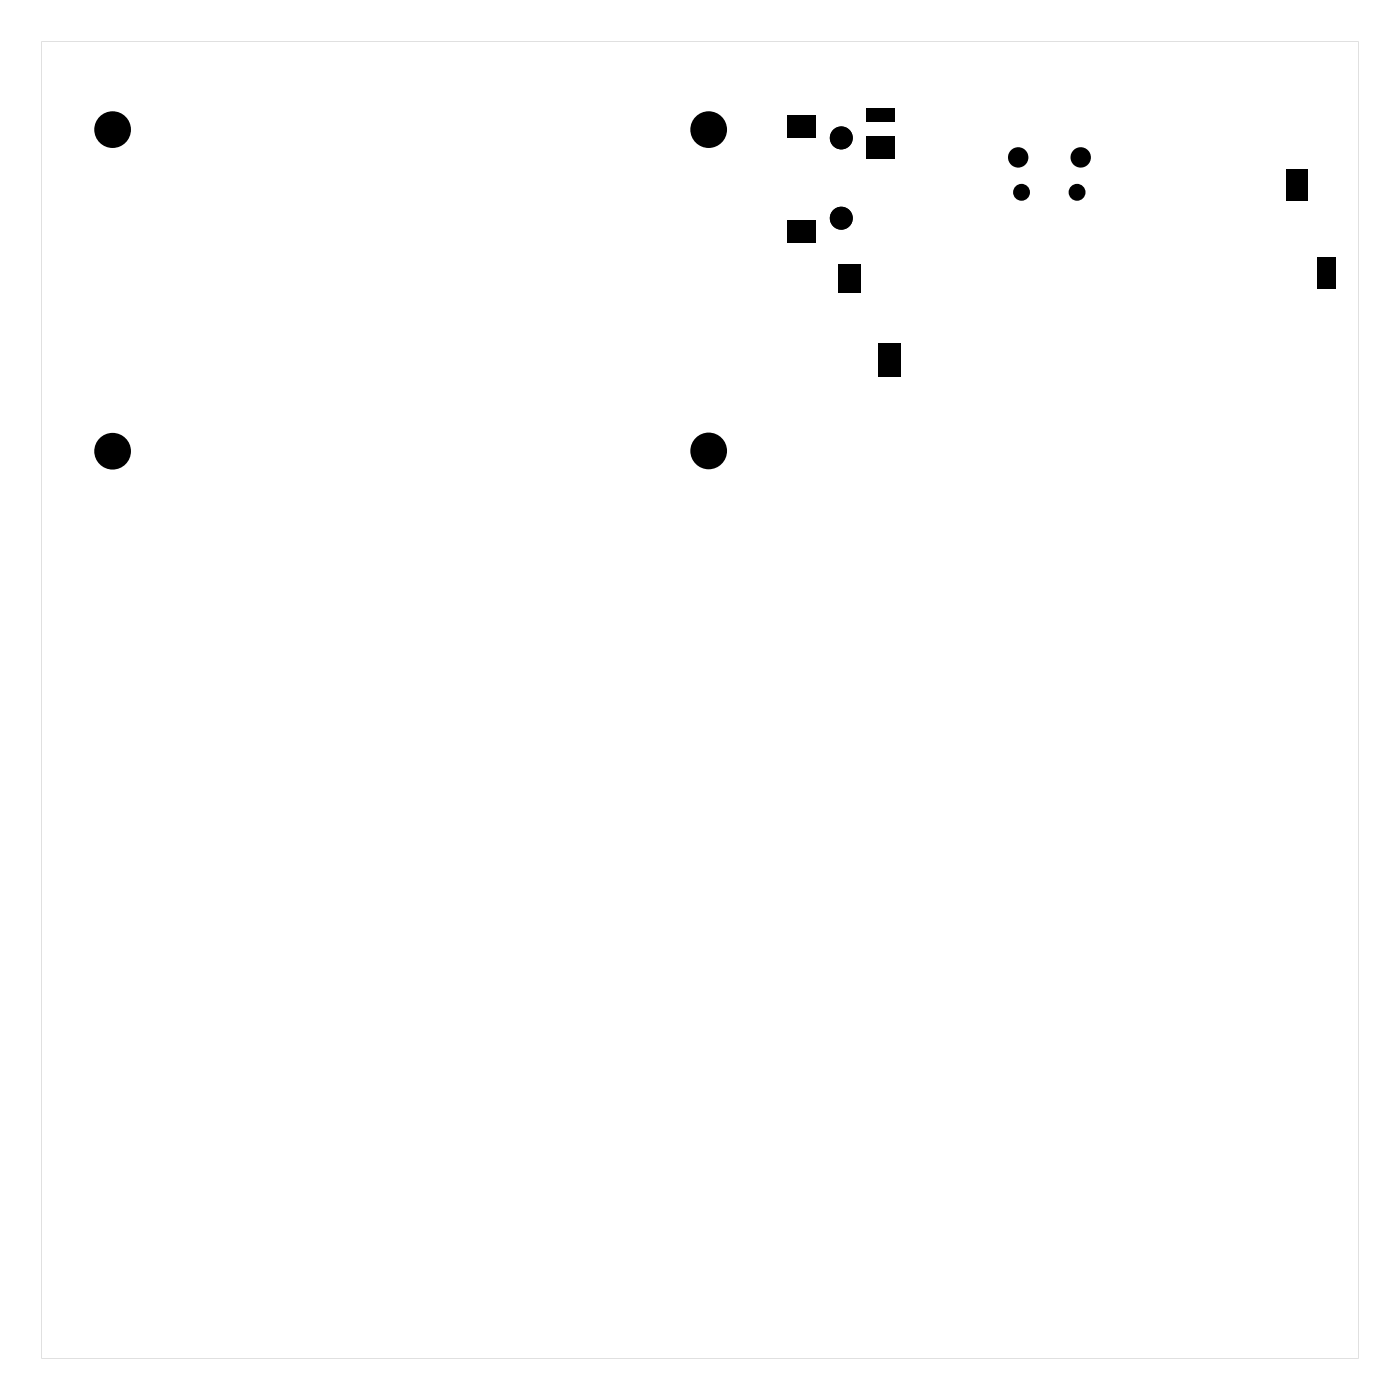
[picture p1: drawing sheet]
<svg xmlns="http://www.w3.org/2000/svg" width="122mm" height="122mm" viewBox="0 0 122 122" stroke-linecap="round" stroke-linejoin="round" font-family="sans-serif">
<g fill="#000">
<path d="M68.6 10h2.5v2h-2.5zM68.6 19.2h2.5v2h-2.5zM75.5 11.8h2.5v2h-2.5zM75.5 9.4h2.5v1.2h-2.5zM112.2 14.7h1.8v2.8h-1.8zM73.1 23h2v2.5h-2zM76.5 29.9h2v2.9h-2zM114.8 22.5h1.6v2.7h-1.6z"/>
<path d="M3.6 3.6h114.8v114.8h-114.8zM3.6 3.6v114.8h114.8v-114.8z"/>
</g>
<g fill="#000">
<circle cx="9.8" cy="11.3" r="1.6"/>
<circle cx="61.8" cy="11.3" r="1.6"/>
<circle cx="73.3" cy="19" r="1"/>
<circle cx="73.3" cy="12" r="1"/>
<circle cx="88.8" cy="13.7" r=".89"/>
<circle cx="89.1" cy="16.8" r=".74"/>
<circle cx="93.9" cy="16.8" r=".74"/>
<circle cx="94.2" cy="13.7" r=".89"/>
<circle cx="9.8" cy="39.3" r="1.6"/>
<circle cx="61.8" cy="39.3" r="1.6"/>
</g>
</svg>
